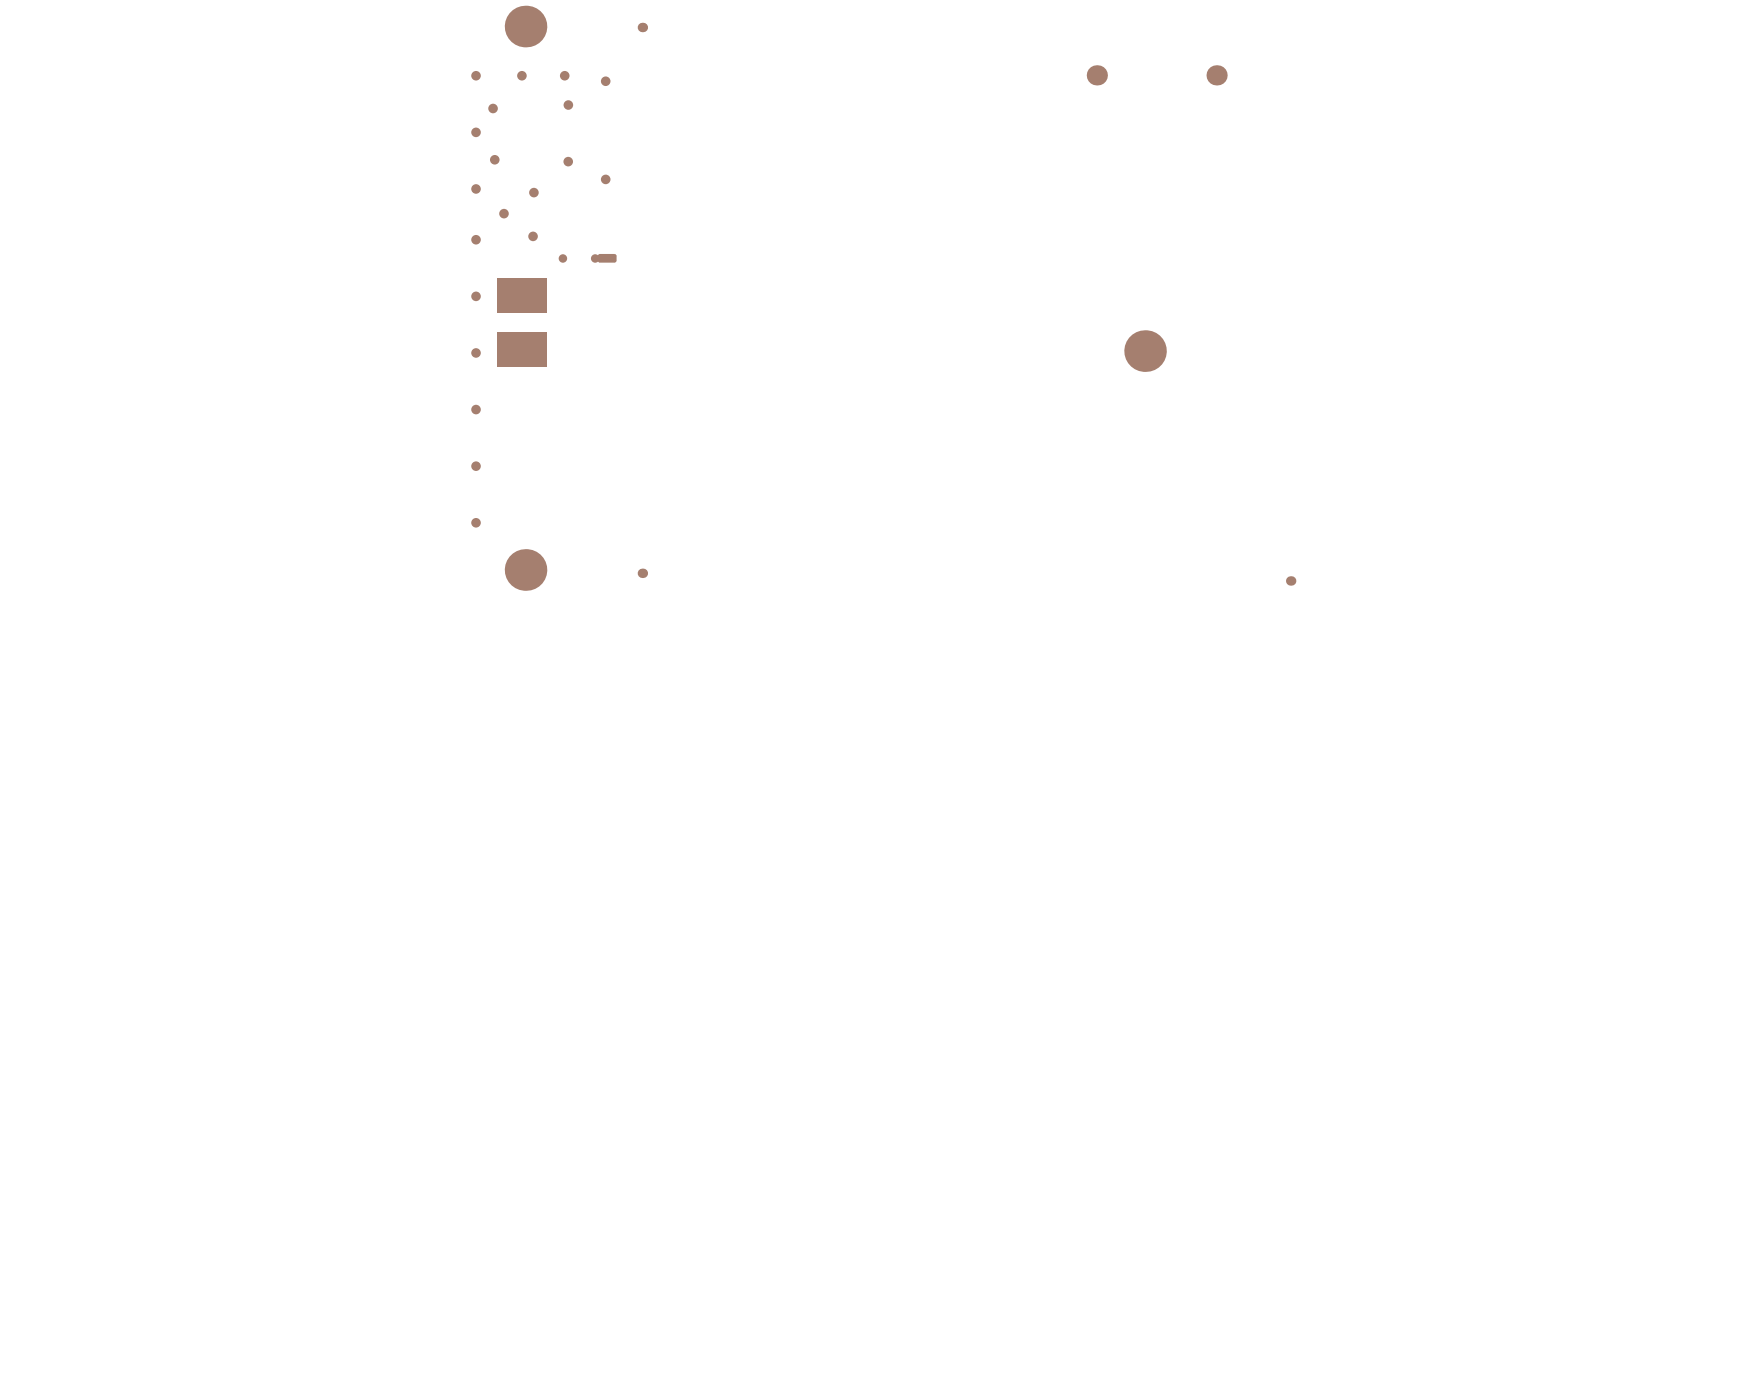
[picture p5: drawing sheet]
<svg xmlns="http://www.w3.org/2000/svg" width="310mm" height="246mm" viewBox="0 0 310 246" stroke-linecap="round" stroke-linejoin="round" font-family="sans-serif">
<g fill="#a57f6f">
<path d="M105.4 45.9h.4v.4l-.3-.2z"/>
<path d="M108.4 45.9h.4l-.2 .4h-.2z"/>
<path d="M108.4 44.8l.3 .2 .1 .2h-.4z"/>
<path d="M105.6 44.8h.2v.4h-.4z"/>
<circle cx="99.3" cy="45.6" r=".75"/>
<circle cx="87.3" cy="28.2" r=".85"/>
<circle cx="92.1" cy="13.4" r=".85"/>
<circle cx="99.6" cy="13.4" r=".85"/>
<circle cx="100.3" cy="18.5" r=".85"/>
<circle cx="100.2" cy="28.5" r=".85"/>
<circle cx="94.2" cy="34" r=".85"/>
<circle cx="94" cy="41.7" r=".85"/>
<circle cx="88.9" cy="37.7" r=".85"/>
<circle cx="87" cy="19.1" r=".85"/>
<circle cx="106.8" cy="31.6" r=".85"/>
<circle cx="105" cy="45.6" r=".75"/>
<circle cx="106.8" cy="14.3" r=".85"/>
<circle cx="84" cy="42.3" r=".85"/>
<circle cx="84" cy="23.3" r=".85"/>
<circle cx="84" cy="33.3" r=".85"/>
<circle cx="84" cy="13.4" r=".85"/>
<circle cx="84" cy="82.2" r=".85"/>
<circle cx="84" cy="52.3" r=".85"/>
<circle cx="84" cy="62.3" r=".85"/>
<circle cx="84" cy="72.2" r=".85"/>
<circle cx="84" cy="92.2" r=".85"/>
<circle cx="227.7" cy="102.5" r=".83"/>
<circle cx="202" cy="61.9" r="3.7"/>
<circle cx="214.6" cy="13.3" r="1.78"/>
<circle cx="193.5" cy="13.3" r="1.78"/>
<circle cx="113.3" cy="101.1" r=".83"/>
<circle cx="92.7" cy="100.5" r="3.7"/>
<circle cx="113.3" cy="4.8" r=".83"/>
<circle cx="92.7" cy="4.7" r="3.7"/>
</g>
<g fill="#a57f6f">
<path d="M87.7 58.7h8.7v6h-8.7z" fill-rule="evenodd"/>
<path d="M87.7 49.2h8.7v6h-8.7z" fill-rule="evenodd"/>
<path d="M105.8 44.8h2.6l.4 .4v.7l-.4 .4h-2.6l-.4-.4v-.7z" fill-rule="evenodd"/>
</g>
</svg>
